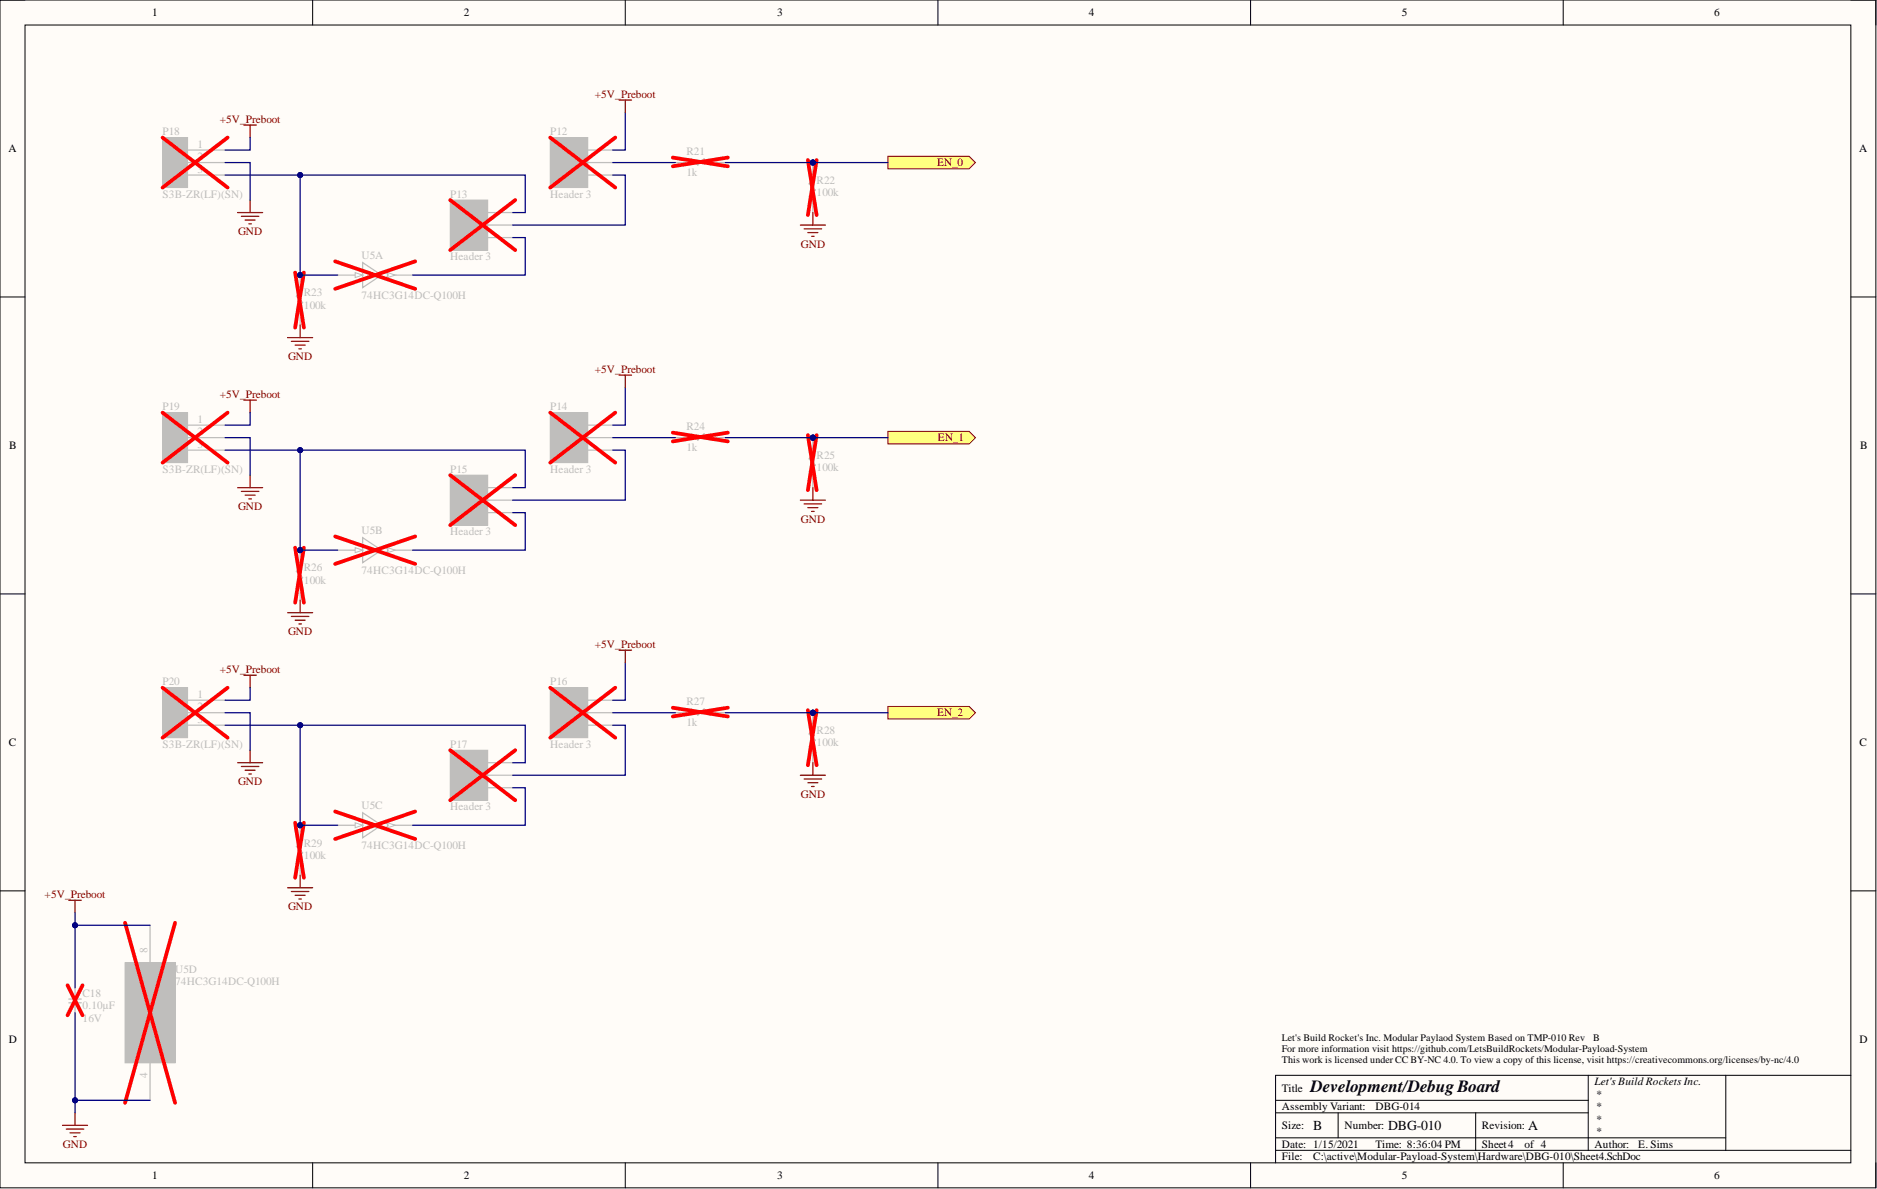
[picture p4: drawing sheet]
<svg xmlns="http://www.w3.org/2000/svg" width="381mm" height="241mm" viewBox="0 0 381 241" stroke-linecap="round" stroke-linejoin="round" font-family="sans-serif">
<defs><g id="words">
<text font-size="3.5" x="266" y="221.5">Development/DebugBoard</text>
<g font-size="2.8">
<text x="266.5" y="229.3">B</text>
<text x="281.8" y="229.3">DBG-010</text>
<text x="310.2" y="229.3">A</text>
</g>
<g font-size="2.3">
<text x="30.9" y="3.3">1</text>
<text x="94.2" y="3.3">2</text>
<text x="157.7" y="3.3">3</text>
<text x="221" y="3.3">4</text>
<text x="284.6" y="3.3">5</text>
<text x="347.9" y="3.3">6</text>
<text x="1.7" y="30.9">A</text>
<text x="377.4" y="30.9">A</text>
<text x="1.9" y="91.2">B</text>
<text x="377.6" y="91.2">B</text>
<text x="1.8" y="151.4">C</text>
<text x="377.5" y="151.4">C</text>
<text x="1.8" y="211.7">D</text>
<text x="377.5" y="211.7">D</text>
<text x="260.2" y="221.5">Title</text>
<text x="323.7" y="220.3">Let's Build Rockets Inc.</text>
<text x="260.2" y="225.3">Assembly Variant:</text>
<text x="279.2" y="225.3">DBG-014</text>
<text x="323.9" y="222.8">*</text>
<text x="323.9" y="225.3">*</text>
<text x="323.9" y="227.9">*</text>
<text x="260.2" y="229.1">Size:</text>
<text x="260.2" y="232.9">Date: 1/15/2021</text>
<text x="272.9" y="229.1">Number:</text>
<text x="279.2" y="232.9">Time: 8:36:04 PM</text>
<text x="300.8" y="229.1">Revision:</text>
<text x="300.8" y="232.9">Sheet4</text>
<text x="309.4" y="232.9">of 4</text>
<text x="323.7" y="232.9">Author:</text>
<text x="323.9" y="230.4">*</text>
<text x="332.5" y="232.9">E. Sims</text>
<text x="30.9" y="239.3">1</text>
<text x="94.2" y="239.3">2</text>
<text x="157.7" y="239.3">3</text>
<text x="221" y="239.3">4</text>
<text x="260.2" y="235.5">File:</text>
<text x="266.5" y="235.5">C:\active\Modular-Payload-System\Hardware\DBG-010\Sheet4.SchDoc</text>
<text x="284.6" y="239.3">5</text>
<text x="347.9" y="239.3">6</text>
</g>
<g font-size="2.3" fill="#800000">
<text x="120.7" y="19.8">+5V_Preboot</text>
<text x="44.6" y="24.9">+5V_Preboot</text>
<text x="190.2" y="33.8">EN_0</text>
<text x="48.3" y="47.7">GND</text>
<text x="162.5" y="50.2">GND</text>
<text x="58.5" y="73.1">GND</text>
<text x="120.7" y="75.6">+5V_Preboot</text>
<text x="44.6" y="80.7">+5V_Preboot</text>
<text x="190.4" y="89.6">EN_1</text>
<text x="48.3" y="103.5">GND</text>
<text x="162.5" y="106.1">GND</text>
<text x="58.5" y="128.9">GND</text>
<text x="120.7" y="131.4">+5V_Preboot</text>
<text x="44.6" y="136.5">+5V_Preboot</text>
<text x="190.2" y="145.4">EN_2</text>
<text x="48.3" y="159.4">GND</text>
<text x="162.5" y="161.9">GND</text>
<text x="9.1" y="182.2">+5V_Preboot</text>
<text x="58.5" y="184.7">GND</text>
<text x="12.8" y="232.9">GND</text>
</g>
<g font-size="2.3" fill="#bfbebc">
<text x="33" y="27.4">P18</text>
<text x="40.1" y="29.9">1</text>
<text x="111.7" y="27.4">P12</text>
<text x="35.5" y="31.2">1</text>
<text x="40.1" y="32.5">2</text>
<text x="40.1" y="35">3</text>
<text x="116.5" y="33.8">2</text>
<text x="116.7" y="31.2">1</text>
<text x="139.4" y="31.5">R21</text>
<text x="139.4" y="35.8">1k</text>
<text x="33" y="40.1">S3B-ZR(LF)(SN)</text>
<text x="35.4" y="36.3">3</text>
<text x="91.4" y="40.1">P13</text>
<text x="111.7" y="40.1">Header 3</text>
<text x="116.6" y="36.3">3</text>
<text x="165.8" y="37.3">R22</text>
<text x="165.8" y="39.8">100k</text>
<text x="96.2" y="46.4">2</text>
<text x="96.4" y="43.9">1</text>
<text x="73.4" y="52.5">U5A</text>
<text x="91.4" y="52.8">Header 3</text>
<text x="96.3" y="49">3</text>
<text x="61.7" y="60.1">R23</text>
<text x="61.7" y="62.7">100k</text>
<text x="73.4" y="60.6">74HC3G14DC-Q100H</text>
<text x="33" y="83.2">P19</text>
<text x="111.7" y="83.2">P14</text>
<text x="35.5" y="87">1</text>
<text x="40.1" y="85.8">1</text>
<text x="40.1" y="88.3">2</text>
<text x="116.5" y="89.6">2</text>
<text x="116.7" y="87">1</text>
<text x="139.4" y="87.3">R24</text>
<text x="33" y="95.9">S3B-ZR(LF)(SN)</text>
<text x="35.4" y="92.1">3</text>
<text x="40.1" y="90.8">3</text>
<text x="91.4" y="95.9">P15</text>
<text x="111.7" y="95.9">Header 3</text>
<text x="116.6" y="92.1">3</text>
<text x="139.4" y="91.6">1k</text>
<text x="165.8" y="93.1">R25</text>
<text x="165.8" y="95.7">100k</text>
<text x="96.4" y="99.7">1</text>
<text x="96.2" y="102.3">2</text>
<text x="96.3" y="104.8">3</text>
<text x="73.4" y="108.4">U5B</text>
<text x="91.4" y="108.6">Header 3</text>
<text x="61.7" y="116">R26</text>
<text x="61.7" y="118.5">100k</text>
<text x="73.4" y="116.5">74HC3G14DC-Q100H</text>
<text x="33" y="139.1">P20</text>
<text x="35.5" y="142.9">1</text>
<text x="40.1" y="141.6">1</text>
<text x="111.7" y="139.1">P16</text>
<text x="116.7" y="142.9">1</text>
<text x="139.4" y="143.1">R27</text>
<text x="35.4" y="147.9">3</text>
<text x="40.1" y="144.1">2</text>
<text x="40.1" y="146.7">3</text>
<text x="116.5" y="145.4">2</text>
<text x="116.6" y="147.9">3</text>
<text x="139.4" y="147.4">1k</text>
<text x="165.8" y="149">R28</text>
<text x="33" y="151.7">S3B-ZR(LF)(SN)</text>
<text x="91.4" y="151.7">P17</text>
<text x="96.4" y="155.6">1</text>
<text x="111.7" y="151.7">Header 3</text>
<text x="165.8" y="151.5">100k</text>
<text x="96.2" y="158.1">2</text>
<text x="96.3" y="160.6">3</text>
<text x="73.4" y="164.2">U5C</text>
<text x="91.4" y="164.4">Header 3</text>
<text x="61.7" y="171.8">R29</text>
<text x="73.4" y="172.3">74HC3G14DC-Q100H</text>
<text x="61.7" y="174.3">100k</text>
<text x="30" y="193.4" transform="rotate(-90 30 193.4)">8</text>
<text x="35.5" y="197.4">U5D</text>
<text x="16.8" y="202.2">C18</text>
<text x="31.2" y="201.8" transform="rotate(-90 31.2 201.8)">VCC</text>
<text x="35.5" y="200">74HC3G14DC-Q100H</text>
<text x="16.8" y="207.3">16V</text>
<text x="16.8" y="204.8">0.10µF</text>
<text x="31.2" y="213.9" transform="rotate(-90 31.2 213.9)">GND</text>
<text x="30" y="218.8" transform="rotate(-90 30 218.8)">4</text>
</g>
<g font-size="2">
<text x="260.2" y="211.2">Let's Build Rocket's Inc. Modular Paylaod System Based on TMP-010 Rev</text>
<text x="260.2" y="213.5">For more information visit https://github.com/LetsBuildRockets/Modular-Payload-System</text>
<text x="260.2" y="215.8">This work is licensed under CC BY-NC 4.0. To view a copy of this license, visit https://creativecommons.org/licenses/by-nc/4.0</text>
<text x="323.4" y="211.2">B</text>
</g>
</g></defs>
<path d="M0 0h380.8v241.1h-380.8z" fill-rule="evenodd" fill="#fffcf8"/>
<path d="M0 0h380.8v241.1h-380.8z" fill="none" stroke="#000" stroke-width=".2"/>
<path d="M5.1 5.1h370.6v230.9h-370.6z" fill-rule="evenodd" fill="#fffcf8"/>
<g fill="none" stroke="#000" stroke-width=".2">
<path d="M0 0h5.1M5.1 5.1h370.6v230.9h-370.6zM63.5 0v5.1M126.9 0v5.1M190.4 0v5.1M253.8 0v5.1M317.3 0v5.1M375.7 0h5.1v5.1M0 60.3h5.1M375.7 60.3h5.1M0 120.5h5.1M375.7 120.5h5.1"/>
<path d="M0 180.8h5.1M375.7 180.8h5.1M322.4 218.2v15.3M350.3 218.2v15.3M375.7 218.2h-116.8v17.8M63.5 236v5.1M126.9 236v5.1M190.4 236v5.1M253.8 236v5.1M258.9 223.3h63.5M258.9 233.5h116.8M258.9 230.9h91.4"/>
<path d="M258.9 225.8h63.5M271.6 225.8v5.1M299.5 225.8v7.7M317.3 236v5.1M380.8 236v5.1"/>
</g>
<path d="M180.2 31.7h16.5l1.3 1.3-1.3 1.3h-16.5z" fill-rule="evenodd" fill="#ffff80"/>
<path d="M180.2 31.7h16.5l1.3 1.3-1.3 1.3h-16.5z" fill="none" stroke="#800000" stroke-width=".2"/>
<path d="M111.7 27.9h7.6v10.2h-7.6z" fill-rule="evenodd" fill="#bfbebc"/>
<path d="M111.7 27.9h7.6v10.2h-7.6z" fill="none" stroke="#bfbebc" stroke-width=".2"/>
<path d="M119.3 30.5h5.1M119.3 33h5.1M119.3 35.5h5.1" fill="none" stroke="#bfbebc" stroke-width=".25"/>
<path d="M111.7 27.9l13.2 10.2M124.9 27.9l-13.2 10.2" fill="none" stroke="#f00" stroke-width=".76"/>
<circle cx="165" cy="33" r=".51" fill="#000080"/>
<circle cx="165" cy="33" r=".51" fill="none" stroke="#000080" stroke-width=".2"/>
<path d="M165 33v2.5" fill="none" stroke="#bfbebc" stroke-width=".25"/>
<circle cx="165" cy="33" r=".51" fill="#000080"/>
<circle cx="165" cy="33" r=".51" fill="none" stroke="#000080" stroke-width=".2"/>
<path d="M137.1 33h2.5l.8-.8 1.2 1.3 1.3-1.3 1.3 1.3 .5-.5h2.5M165 35.5l.5 .5-1.3 1.3 1.3 1.3-1.3 1.2 .8 .8v2.5" fill="none" stroke="#bfbebc" stroke-width=".25"/>
<path d="M136.6 32l11.1 1.8M147.7 32l-11.1 1.8M164 32.5l1.8 11.1M165.8 32.5l-1.8 11.1" fill="none" stroke="#f00" stroke-width=".76"/>
<path d="M162.5 45.7h5M163.2 46.4h3.6M164 47.2h2M164.7 48h.6M165 43.1v2.6" fill="none" stroke="#800000" stroke-width=".25"/>
<path d="M180.2 87.5h16.5l1.3 1.3-1.3 1.3h-16.5z" fill-rule="evenodd" fill="#ffff80"/>
<path d="M180.2 87.5h16.5l1.3 1.3-1.3 1.3h-16.5z" fill="none" stroke="#800000" stroke-width=".2"/>
<path d="M111.7 83.7h7.6v10.2h-7.6z" fill-rule="evenodd" fill="#bfbebc"/>
<path d="M111.7 83.7h7.6v10.2h-7.6z" fill="none" stroke="#bfbebc" stroke-width=".2"/>
<path d="M119.3 86.3h5.1M119.3 88.8h5.1M119.3 91.4h5.1" fill="none" stroke="#bfbebc" stroke-width=".25"/>
<path d="M111.7 83.7l13.2 10.2M124.9 83.7l-13.2 10.2" fill="none" stroke="#f00" stroke-width=".76"/>
<circle cx="165" cy="88.8" r=".51" fill="#000080"/>
<circle cx="165" cy="88.8" r=".51" fill="none" stroke="#000080" stroke-width=".2"/>
<path d="M165 88.8v2.6" fill="none" stroke="#bfbebc" stroke-width=".25"/>
<circle cx="165" cy="88.8" r=".51" fill="#000080"/>
<circle cx="165" cy="88.8" r=".51" fill="none" stroke="#000080" stroke-width=".2"/>
<path d="M137.1 88.8h2.5l.8-.7 1.2 1.2 1.3-1.2 1.3 1.2 .5-.5h2.5M165 91.4l.5 .5-1.3 1.2 1.3 1.3-1.3 1.3 .8 .7v2.6" fill="none" stroke="#bfbebc" stroke-width=".25"/>
<path d="M136.6 87.8l11.1 1.8M147.7 87.8l-11.1 1.8M164 88.3l1.8 11.2M165.8 88.3l-1.8 11.2" fill="none" stroke="#f00" stroke-width=".76"/>
<path d="M165 99v2.5M162.5 101.5h5M163.2 102.3h3.6M164 103h2M164.7 103.8h.6" fill="none" stroke="#800000" stroke-width=".25"/>
<path d="M180.2 143.4h16.5l1.3 1.2-1.3 1.3h-16.5z" fill-rule="evenodd" fill="#ffff80"/>
<path d="M180.2 143.4h16.5l1.3 1.2-1.3 1.3h-16.5z" fill="none" stroke="#800000" stroke-width=".2"/>
<path d="M111.7 139.6h7.6v10.1h-7.6z" fill-rule="evenodd" fill="#bfbebc"/>
<path d="M111.7 139.6h7.6v10.1h-7.6z" fill="none" stroke="#bfbebc" stroke-width=".2"/>
<path d="M119.3 142.1h5.1M119.3 144.6h5.1M119.3 147.2h5.1" fill="none" stroke="#bfbebc" stroke-width=".25"/>
<path d="M111.7 139.6l13.2 10.1M124.9 139.6l-13.2 10.1" fill="none" stroke="#f00" stroke-width=".76"/>
<circle cx="165" cy="144.6" r=".51" fill="#000080"/>
<circle cx="165" cy="144.6" r=".51" fill="none" stroke="#000080" stroke-width=".2"/>
<path d="M165 144.6v2.6" fill="none" stroke="#bfbebc" stroke-width=".25"/>
<circle cx="165" cy="144.6" r=".51" fill="#000080"/>
<circle cx="165" cy="144.6" r=".51" fill="none" stroke="#000080" stroke-width=".2"/>
<path d="M137.1 144.6h2.5l.8-.7 1.2 1.2 1.3-1.2 1.3 1.2 .5-.5h2.5M165 147.2l.5 .5-1.3 1.3 1.3 1.2-1.3 1.3 .8 .8v2.5" fill="none" stroke="#bfbebc" stroke-width=".25"/>
<path d="M136.6 143.6l11.1 1.8M147.7 143.6l-11.1 1.8M164 144.1l1.8 11.2M165.8 144.1l-1.8 11.2" fill="none" stroke="#f00" stroke-width=".76"/>
<path d="M48.2 154.8h5.1M49 155.6h3.5M49.8 156.3h2M50.5 157.1h.5M50.8 152.3v2.5M162.5 157.3h5M163.2 158.1h3.6M164 158.9h2M164.7 159.6h.6M165 154.8v2.5" fill="none" stroke="#800000" stroke-width=".25"/>
<path d="M91.4 152.3h7.6v10.1h-7.6z" fill-rule="evenodd" fill="#bfbebc"/>
<path d="M91.4 152.3h7.6v10.1h-7.6z" fill="none" stroke="#bfbebc" stroke-width=".2"/>
<path d="M68.5 55.8h5.1M99 154.8h5.1M99 157.3h5.1M99 159.9h5.1" fill="none" stroke="#bfbebc" stroke-width=".25"/>
<path d="M91.4 152.3l13.2 10.1M104.6 152.3l-13.2 10.1" fill="none" stroke="#f00" stroke-width=".76"/>
<path d="M72.1 55.3l1.5 .5-1.5 .5z" fill="#f8fcff"/>
<path d="M72.1 55.3l1.5 .5-1.5 .5z" fill="none" stroke="#bfbebc" stroke-width=".2"/>
<path d="M78.7 55.8h5.1" fill="none" stroke="#bfbebc" stroke-width=".25"/>
<path d="M78.7 55.3l1.5 .5-1.5 .5z" fill="#f8fcff"/>
<path d="M75.4 55.3l-.8 1h-.5M75.6 55.3h-.5l-.7 1M78.7 55.3l1.5 .5-1.5 .5z" fill="none" stroke="#bfbebc" stroke-width=".2"/>
<g fill="none" stroke="#bfbebc" stroke-width=".25">
<path d="M73.6 53.3l3.8 2.5-3.8 2.6zM68.5 111.7h5.1"/>
<circle cx="78.1" cy="55.8" r=".63"/>
<circle cx="78.1" cy="55.8" r=".64"/>
</g>
<path d="M68 53l16.3 5.6M84.3 53l-16.3 5.6" fill="none" stroke="#f00" stroke-width=".76"/>
<path d="M72.1 111.1l1.5 .6-1.5 .5z" fill="#f8fcff"/>
<path d="M72.1 111.1l1.5 .6-1.5 .5z" fill="none" stroke="#bfbebc" stroke-width=".2"/>
<path d="M78.7 111.7h5.1" fill="none" stroke="#bfbebc" stroke-width=".25"/>
<path d="M78.7 111.1l1.5 .6-1.5 .5z" fill="#f8fcff"/>
<path d="M75.4 111.1l-.8 1.1h-.5M75.6 111.1h-.5l-.7 1.1M78.7 111.1l1.5 .6-1.5 .5z" fill="none" stroke="#bfbebc" stroke-width=".2"/>
<g fill="none" stroke="#bfbebc" stroke-width=".25">
<path d="M73.6 109.1l3.8 2.6-3.8 2.5zM68.5 167.5h5.1"/>
<circle cx="78.1" cy="111.7" r=".63"/>
<circle cx="78.1" cy="111.7" r=".64"/>
</g>
<path d="M68 108.9l16.3 5.5M84.3 108.9l-16.3 5.5" fill="none" stroke="#f00" stroke-width=".76"/>
<path d="M72.1 167l1.5 .5-1.5 .5z" fill="#f8fcff"/>
<path d="M72.1 167l1.5 .5-1.5 .5z" fill="none" stroke="#bfbebc" stroke-width=".2"/>
<path d="M78.7 167.5h5.1" fill="none" stroke="#bfbebc" stroke-width=".25"/>
<path d="M78.7 167l1.5 .5-1.5 .5z" fill="#f8fcff"/>
<path d="M75.4 167l-.8 1h-.5M75.6 167h-.5l-.7 1M78.7 167l1.5 .5-1.5 .5z" fill="none" stroke="#bfbebc" stroke-width=".2"/>
<g fill="none" stroke="#bfbebc" stroke-width=".25">
<path d="M73.6 164.9l3.8 2.6-3.8 2.5z"/>
<circle cx="78.1" cy="167.5" r=".63"/>
<circle cx="78.1" cy="167.5" r=".64"/>
</g>
<path d="M68 164.7l16.3 5.6M84.3 164.7l-16.3 5.6" fill="none" stroke="#f00" stroke-width=".76"/>
<path d="M25.4 195.4h10.1v20.3h-10.1z" fill-rule="evenodd" fill="#bfbebc"/>
<path d="M25.4 195.4h10.1v20.3h-10.1z" fill="none" stroke="#bfbebc" stroke-width=".2"/>
<path d="M30.5 187.8v7.6M30.5 215.7v7.6" fill="none" stroke="#bfbebc" stroke-width=".25"/>
<path d="M25.4 187.3l10.1 36.5M35.5 187.3l-10.1 36.5" fill="none" stroke="#f00" stroke-width=".76"/>
<circle cx="60.9" cy="167.5" r=".51" fill="#000080"/>
<circle cx="60.9" cy="167.5" r=".51" fill="none" stroke="#000080" stroke-width=".2"/>
<path d="M60.9 167.5v2.5" fill="none" stroke="#bfbebc" stroke-width=".25"/>
<circle cx="60.9" cy="167.5" r=".51" fill="#000080"/>
<circle cx="60.9" cy="167.5" r=".51" fill="none" stroke="#000080" stroke-width=".2"/>
<path d="M60.9 170l.5 .5-1.2 1.3 1.2 1.3-1.2 1.2 .7 .8v2.5" fill="none" stroke="#bfbebc" stroke-width=".25"/>
<path d="M59.9 167l1.8 11.1M61.7 167l-1.8 11.1" fill="none" stroke="#f00" stroke-width=".76"/>
<path d="M48.2 99h5.1M49 99.7h3.5M50.8 96.4v2.6M49.8 100.5h2M50.5 101.2h.5" fill="none" stroke="#800000" stroke-width=".25"/>
<path d="M91.4 96.4h7.6v10.2h-7.6z" fill-rule="evenodd" fill="#bfbebc"/>
<path d="M91.4 96.4h7.6v10.2h-7.6z" fill="none" stroke="#bfbebc" stroke-width=".2"/>
<path d="M99 99h5.1M99 101.5h5.1M99 104h5.1" fill="none" stroke="#bfbebc" stroke-width=".25"/>
<path d="M91.4 96.4l13.2 10.2M104.6 96.4l-13.2 10.2" fill="none" stroke="#f00" stroke-width=".76"/>
<circle cx="60.9" cy="111.7" r=".51" fill="#000080"/>
<circle cx="60.9" cy="111.7" r=".51" fill="none" stroke="#000080" stroke-width=".2"/>
<path d="M60.9 111.7v2.5" fill="none" stroke="#bfbebc" stroke-width=".25"/>
<circle cx="60.9" cy="111.7" r=".51" fill="#000080"/>
<circle cx="60.9" cy="111.7" r=".51" fill="none" stroke="#000080" stroke-width=".2"/>
<path d="M60.9 114.2l.5 .5-1.2 1.3 1.2 1.2-1.2 1.3 .7 .8v2.5" fill="none" stroke="#bfbebc" stroke-width=".25"/>
<path d="M59.9 111.1l1.8 11.2M61.7 111.1l-1.8 11.2" fill="none" stroke="#f00" stroke-width=".76"/>
<path d="M48.2 43.1h5.1M49 43.9h3.5M49.8 44.7h2M50.5 45.4h.5M50.8 40.6v2.5M58.4 124.3h5.1M59.1 125.1h3.6M59.9 125.9h2M60.7 126.6h.5M60.9 121.8v2.5" fill="none" stroke="#800000" stroke-width=".25"/>
<path d="M91.4 40.6h7.6v10.2h-7.6z" fill-rule="evenodd" fill="#bfbebc"/>
<path d="M91.4 40.6h7.6v10.2h-7.6z" fill="none" stroke="#bfbebc" stroke-width=".2"/>
<path d="M99 43.1h5.1M99 45.7h5.1M99 48.2h5.1" fill="none" stroke="#bfbebc" stroke-width=".25"/>
<path d="M91.4 40.6l13.2 10.2M104.6 40.6l-13.2 10.2" fill="none" stroke="#f00" stroke-width=".76"/>
<circle cx="60.9" cy="55.8" r=".51" fill="#000080"/>
<circle cx="60.9" cy="55.8" r=".51" fill="none" stroke="#000080" stroke-width=".2"/>
<path d="M60.9 55.8v2.6" fill="none" stroke="#bfbebc" stroke-width=".25"/>
<circle cx="60.9" cy="55.8" r=".51" fill="#000080"/>
<circle cx="60.9" cy="55.8" r=".51" fill="none" stroke="#000080" stroke-width=".2"/>
<path d="M60.9 58.4l.5 .5-1.2 1.2 1.2 1.3-1.2 1.3 .7 .7v2.6M14 203.5h2.5M14 202.8h2.5M15.2 200.5v2.3M15.2 203.5v2" fill="none" stroke="#bfbebc" stroke-width=".25"/>
<path d="M59.9 55.3l1.8 11.2M61.7 55.3l-1.8 11.2M13.7 200l3.1 6M16.8 200l-3.1 6" fill="none" stroke="#f00" stroke-width=".76"/>
<g fill="none" stroke="#800000" stroke-width=".25">
<path d="M58.4 68.5h5.1M59.1 69.3h3.6M59.9 70h2M60.7 70.8h.5M60.9 66v2.5M60.9 177.6v2.6M14 182.7h2.5M15.2 182.7v2.5M58.4 180.2h5.1M59.1 180.9h3.6M59.9 181.7h2M60.7 182.5h.5"/>
<path d="M12.7 228.4h5.1M13.5 229.1h3.5M14.2 229.9h2M15 230.7h.5M15.2 225.8v2.6"/>
</g>
<path d="M33 27.9h5.1v10.2h-5.1z" fill-rule="evenodd" fill="#bfbebc"/>
<path d="M33 27.9h5.1v10.2h-5.1z" fill="none" stroke="#bfbebc" stroke-width=".2"/>
<path d="M38.1 30.5h7.6M38.1 33h7.6M38.1 35.5h7.6" fill="none" stroke="#bfbebc" stroke-width=".25"/>
<path d="M33 27.9l13.2 10.2M46.2 27.9l-13.2 10.2" fill="none" stroke="#f00" stroke-width=".76"/>
<path d="M33 83.7h5.1v10.2h-5.1z" fill-rule="evenodd" fill="#bfbebc"/>
<path d="M33 83.7h5.1v10.2h-5.1z" fill="none" stroke="#bfbebc" stroke-width=".2"/>
<path d="M38.1 86.3h7.6M38.1 88.8h7.6M38.1 91.4h7.6" fill="none" stroke="#bfbebc" stroke-width=".25"/>
<path d="M33 83.7l13.2 10.2M46.2 83.7l-13.2 10.2" fill="none" stroke="#f00" stroke-width=".76"/>
<path d="M33 139.6h5.1v10.1h-5.1z" fill-rule="evenodd" fill="#bfbebc"/>
<path d="M33 139.6h5.1v10.1h-5.1z" fill="none" stroke="#bfbebc" stroke-width=".2"/>
<path d="M38.1 142.1h7.6M38.1 144.6h7.6M38.1 147.2h7.6" fill="none" stroke="#bfbebc" stroke-width=".25"/>
<path d="M33 139.6l13.2 10.1M46.2 139.6l-13.2 10.1" fill="none" stroke="#f00" stroke-width=".76"/>
<path d="M49.5 25.4h2.5M50.8 25.4v2.5M49.5 81.2h2.5M50.8 81.2v2.5M49.5 137h2.5M50.8 137v2.6" fill="none" stroke="#800000" stroke-width=".25"/>
<path d="M15.2 223.3v2.5" fill="none" stroke="#000080" stroke-width=".25"/>
<circle cx="15.2" cy="223.3" r=".51" fill="#000080"/>
<circle cx="15.2" cy="223.3" r=".51" fill="none" stroke="#000080" stroke-width=".2"/>
<path d="M15.2 205.5v17.8h15.3" fill="none" stroke="#000080" stroke-width=".25"/>
<circle cx="15.2" cy="223.3" r=".51" fill="#000080"/>
<circle cx="15.2" cy="223.3" r=".51" fill="none" stroke="#000080" stroke-width=".2"/>
<path d="M15.2 185.2v2.6h15.3" fill="none" stroke="#000080" stroke-width=".25"/>
<circle cx="15.2" cy="187.8" r=".51" fill="#000080"/>
<circle cx="15.2" cy="187.8" r=".51" fill="none" stroke="#000080" stroke-width=".2"/>
<path d="M45.7 147.2h15.2" fill="none" stroke="#000080" stroke-width=".25"/>
<circle cx="60.9" cy="147.2" r=".51" fill="#000080"/>
<circle cx="60.9" cy="147.2" r=".51" fill="none" stroke="#000080" stroke-width=".2"/>
<path d="M45.7 91.4h15.2M50.8 139.6v2.5h-5.1M45.7 144.6h5.1v7.7" fill="none" stroke="#000080" stroke-width=".25"/>
<circle cx="60.9" cy="91.4" r=".51" fill="#000080"/>
<circle cx="60.9" cy="91.4" r=".51" fill="none" stroke="#000080" stroke-width=".2"/>
<path d="M45.7 35.5h15.2M45.7 88.8h5.1v7.6M50.8 83.7v2.6h-5.1" fill="none" stroke="#000080" stroke-width=".25"/>
<circle cx="60.9" cy="35.5" r=".51" fill="#000080"/>
<circle cx="60.9" cy="35.5" r=".51" fill="none" stroke="#000080" stroke-width=".2"/>
<path d="M45.7 33h5.1v7.6M50.8 27.9v2.6h-5.1M104.1 154.8h2.5v-7.6h-45.7v20.3h7.6" fill="none" stroke="#000080" stroke-width=".25"/>
<circle cx="60.9" cy="147.2" r=".51" fill="#000080"/>
<circle cx="60.9" cy="147.2" r=".51" fill="none" stroke="#000080" stroke-width=".2"/>
<circle cx="60.9" cy="167.5" r=".51" fill="#000080"/>
<circle cx="60.9" cy="167.5" r=".51" fill="none" stroke="#000080" stroke-width=".2"/>
<path d="M104.1 99h2.5v-7.6h-45.7v20.3h7.6" fill="none" stroke="#000080" stroke-width=".25"/>
<circle cx="60.9" cy="91.4" r=".51" fill="#000080"/>
<circle cx="60.9" cy="91.4" r=".51" fill="none" stroke="#000080" stroke-width=".2"/>
<circle cx="60.9" cy="111.7" r=".51" fill="#000080"/>
<circle cx="60.9" cy="111.7" r=".51" fill="none" stroke="#000080" stroke-width=".2"/>
<path d="M104.1 43.1h2.5v-7.6h-45.7v20.3h7.6" fill="none" stroke="#000080" stroke-width=".25"/>
<circle cx="60.9" cy="35.5" r=".51" fill="#000080"/>
<circle cx="60.9" cy="35.5" r=".51" fill="none" stroke="#000080" stroke-width=".2"/>
<circle cx="60.9" cy="55.8" r=".51" fill="#000080"/>
<circle cx="60.9" cy="55.8" r=".51" fill="none" stroke="#000080" stroke-width=".2"/>
<g fill="none" stroke="#000080" stroke-width=".25">
<path d="M124.4 35.5h2.5v10.2h-22.8M124.4 33h12.7M126.9 22.8v7.7h-2.5M104.1 48.2h2.5v7.6h-22.8M126.9 78.7v7.6h-2.5M124.4 91.4h2.5v10.1h-22.8M124.4 88.8h12.7M104.1 104h2.5v7.7h-22.8M126.9 134.5v7.6h-2.5M104.1 159.9h2.5v7.6h-22.8M124.4 147.2h2.5v10.1h-22.8M124.4 144.6h12.7"/>
<path d="M147.2 144.6h17.8"/>
</g>
<circle cx="165" cy="144.6" r=".51" fill="#000080"/>
<circle cx="165" cy="144.6" r=".51" fill="none" stroke="#000080" stroke-width=".2"/>
<path d="M147.2 88.8h17.8" fill="none" stroke="#000080" stroke-width=".25"/>
<circle cx="165" cy="88.8" r=".51" fill="#000080"/>
<circle cx="165" cy="88.8" r=".51" fill="none" stroke="#000080" stroke-width=".2"/>
<path d="M147.2 33h17.8" fill="none" stroke="#000080" stroke-width=".25"/>
<circle cx="165" cy="33" r=".51" fill="#000080"/>
<circle cx="165" cy="33" r=".51" fill="none" stroke="#000080" stroke-width=".2"/>
<path d="M165 144.6h15.2" fill="none" stroke="#000080" stroke-width=".25"/>
<circle cx="165" cy="144.6" r=".51" fill="#000080"/>
<circle cx="165" cy="144.6" r=".51" fill="none" stroke="#000080" stroke-width=".2"/>
<path d="M165 88.8h15.2" fill="none" stroke="#000080" stroke-width=".25"/>
<circle cx="165" cy="88.8" r=".51" fill="#000080"/>
<circle cx="165" cy="88.8" r=".51" fill="none" stroke="#000080" stroke-width=".2"/>
<path d="M165 33h15.2" fill="none" stroke="#000080" stroke-width=".25"/>
<circle cx="165" cy="33" r=".51" fill="#000080"/>
<circle cx="165" cy="33" r=".51" fill="none" stroke="#000080" stroke-width=".2"/>
<path d="M15.2 187.8v12.7" fill="none" stroke="#000080" stroke-width=".25"/>
<circle cx="15.2" cy="187.8" r=".51" fill="#000080"/>
<circle cx="15.2" cy="187.8" r=".51" fill="none" stroke="#000080" stroke-width=".2"/>
<path d="M125.7 20.3h2.5M126.9 20.3v2.5M125.7 76.1h2.5M126.9 76.1v2.6M125.7 132h2.5M126.9 132v2.5" fill="none" stroke="#800000" stroke-width=".25"/>
<use href="#words"/>
</svg>
